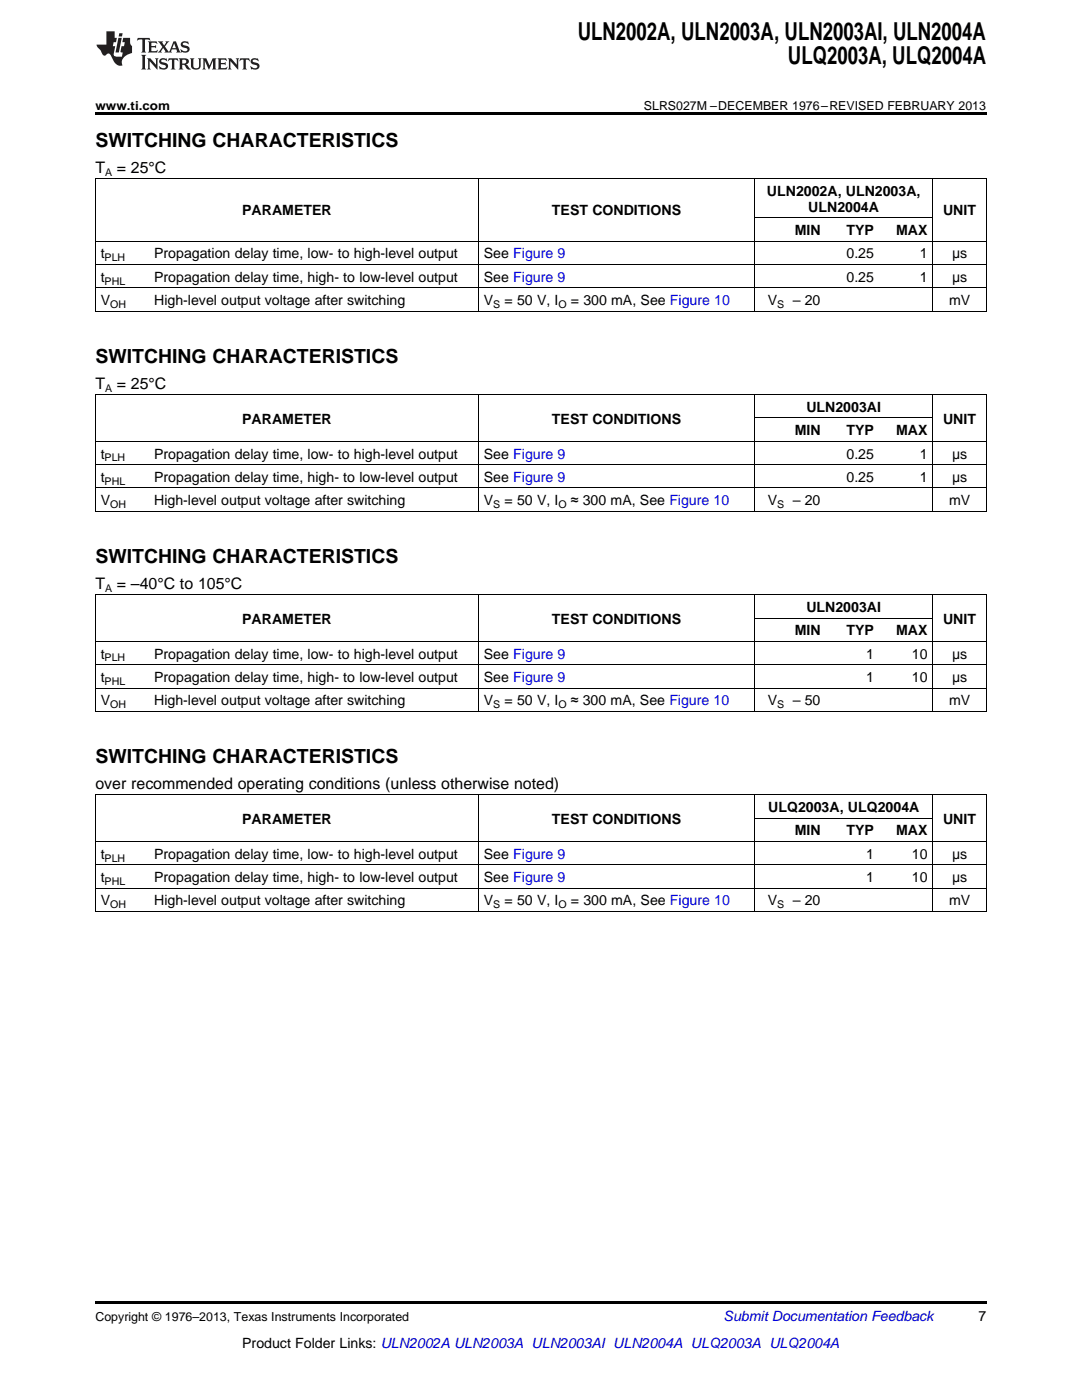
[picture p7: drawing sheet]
<svg xmlns="http://www.w3.org/2000/svg" width="216mm" height="279mm" viewBox="0 0 216 279" stroke-linecap="round" stroke-linejoin="round" font-family="sans-serif">
<defs><g id="words">
<g font-size="4.9">
<text x="115.3" y="7.9">ULN2002A, ULN2003A, ULN2003AI, ULN2004A</text>
<text x="157.2" y="12.8">ULQ2003A, ULQ2004A</text>
</g>
<g font-size="3.9">
<text x="19" y="29.3">SWITCHING CHARACTERISTICS</text>
<text x="19" y="72.4">SWITCHING CHARACTERISTICS</text>
<text x="19" y="112.3">SWITCHING CHARACTERISTICS</text>
<text x="19" y="152.3">SWITCHING CHARACTERISTICS</text>
</g>
<g font-size="3.2">
<text x="19" y="34.4">T</text>
<text x="23.3" y="34.4">= 25°C</text>
<text x="19" y="77.5">T</text>
<text x="23.3" y="77.5">= 25°C</text>
<text x="19" y="117.5">T</text>
<text x="23.3" y="117.5">= –40°C to 105°C</text>
<text x="19" y="157.4">over recommended operating conditions (unless otherwise noted)</text>
</g>
<g font-size="2.8">
<text x="153" y="39.1">ULN2002A, ULN2003A,</text>
<text x="48.3" y="43">PARAMETER</text>
<text x="110.1" y="43">TEST CONDITIONS</text>
<text x="158.6" y="46.9">MIN</text>
<text x="161.3" y="42.3">ULN2004A</text>
<text x="168.9" y="46.9">TYP</text>
<text x="178.8" y="46.9">MAX</text>
<text x="188.2" y="43">UNIT</text>
<text x="20.1" y="51.6">t</text>
<text x="30.8" y="51.6">Propagation delay time, low- to high-level output</text>
<text x="96.6" y="51.6">See Figure 9</text>
<text x="168.9" y="51.6">0.25</text>
<text x="183.5" y="51.6">1</text>
<text x="190" y="51.6">μs</text>
<text x="20.1" y="56.2">t</text>
<text x="30.8" y="56.2">Propagation delay time, high- to low-level output</text>
<text x="96.6" y="56.2">See Figure 9</text>
<text x="168.9" y="56.2">0.25</text>
<text x="183.5" y="56.2">1</text>
<text x="190" y="56.2">μs</text>
<text x="20.1" y="60.9">V</text>
<text x="30.8" y="60.9">High-level output voltage after switching</text>
<text x="96.6" y="60.9">V</text>
<text x="100.7" y="60.9">= 50 V, I</text>
<text x="113.9" y="60.9">= 300 mA, See Figure 10</text>
<text x="153.2" y="60.9">V</text>
<text x="158.2" y="60.9">– 20</text>
<text x="189.4" y="60.9">mV</text>
<text x="160.9" y="82.2">ULN2003AI</text>
<text x="48.3" y="84.5">PARAMETER</text>
<text x="110.1" y="84.5">TEST CONDITIONS</text>
<text x="158.6" y="86.9">MIN</text>
<text x="168.9" y="86.9">TYP</text>
<text x="178.8" y="86.9">MAX</text>
<text x="188.2" y="84.5">UNIT</text>
<text x="20.1" y="91.5">t</text>
<text x="30.8" y="91.5">Propagation delay time, low- to high-level output</text>
<text x="96.6" y="91.5">See Figure 9</text>
<text x="168.9" y="91.5">0.25</text>
<text x="183.5" y="91.5">1</text>
<text x="190" y="91.5">μs</text>
<text x="20.1" y="96.2">t</text>
<text x="20.1" y="100.8">V</text>
<text x="30.8" y="96.2">Propagation delay time, high- to low-level output</text>
<text x="30.8" y="100.8">High-level output voltage after switching</text>
<text x="96.6" y="96.2">See Figure 9</text>
<text x="96.6" y="100.8">V</text>
<text x="100.7" y="100.8">= 50 V, I</text>
<text x="113.9" y="100.8">≈ 300 mA, See Figure 10</text>
<text x="153.2" y="100.8">V</text>
<text x="158.2" y="100.8">– 20</text>
<text x="168.9" y="96.2">0.25</text>
<text x="183.5" y="96.2">1</text>
<text x="189.4" y="100.8">mV</text>
<text x="190" y="96.2">μs</text>
<text x="48.3" y="124.5">PARAMETER</text>
<text x="110.1" y="124.5">TEST CONDITIONS</text>
<text x="160.9" y="122.1">ULN2003AI</text>
<text x="188.2" y="124.5">UNIT</text>
<text x="20.1" y="131.4">t</text>
<text x="30.8" y="131.4">Propagation delay time, low- to high-level output</text>
<text x="96.6" y="131.4">See Figure 9</text>
<text x="158.6" y="126.8">MIN</text>
<text x="168.9" y="126.8">TYP</text>
<text x="172.8" y="131.4">1</text>
<text x="178.8" y="126.8">MAX</text>
<text x="182" y="131.4">10</text>
<text x="190" y="131.4">μs</text>
<text x="20.1" y="136.1">t</text>
<text x="30.8" y="136.1">Propagation delay time, high- to low-level output</text>
<text x="96.6" y="136.1">See Figure 9</text>
<text x="172.8" y="136.1">1</text>
<text x="182" y="136.1">10</text>
<text x="190" y="136.1">μs</text>
<text x="20.1" y="140.8">V</text>
<text x="30.8" y="140.8">High-level output voltage after switching</text>
<text x="96.6" y="140.8">V</text>
<text x="100.7" y="140.8">= 50 V, I</text>
<text x="113.9" y="140.8">≈ 300 mA, See Figure 10</text>
<text x="153.2" y="140.8">V</text>
<text x="158.2" y="140.8">– 50</text>
<text x="189.4" y="140.8">mV</text>
<text x="48.3" y="164.4">PARAMETER</text>
<text x="110.1" y="164.4">TEST CONDITIONS</text>
<text x="153.3" y="162.1">ULQ2003A, ULQ2004A</text>
<text x="158.6" y="166.7">MIN</text>
<text x="168.9" y="166.7">TYP</text>
<text x="178.8" y="166.7">MAX</text>
<text x="188.2" y="164.4">UNIT</text>
<text x="20.1" y="171.4">t</text>
<text x="30.8" y="171.4">Propagation delay time, low- to high-level output</text>
<text x="96.6" y="171.4">See Figure 9</text>
<text x="172.8" y="171.4">1</text>
<text x="182" y="171.4">10</text>
<text x="190" y="171.4">μs</text>
<text x="20.1" y="176">t</text>
<text x="30.8" y="176">Propagation delay time, high- to low-level output</text>
<text x="96.6" y="176">See Figure 9</text>
<text x="172.8" y="176">1</text>
<text x="182" y="176">10</text>
<text x="190" y="176">μs</text>
<text x="20.1" y="180.7">V</text>
<text x="30.8" y="180.7">High-level output voltage after switching</text>
<text x="96.6" y="180.7">V</text>
<text x="100.7" y="180.7">= 50 V, I</text>
<text x="113.9" y="180.7">= 300 mA, See Figure 10</text>
<text x="153.2" y="180.7">V</text>
<text x="158.2" y="180.7">– 20</text>
<text x="189.4" y="180.7">mV</text>
<text x="195.3" y="263.6">7</text>
<text x="48.3" y="269">Product Folder Links: ULN2002A ULN2003A ULN2003AI ULN2004A ULQ2003A ULQ2004A</text>
</g>
<text font-size="2.8" fill="#0000c8" x="144.4" y="263.6">Submit Documentation Feedback</text>
<g font-size="2.5">
<text x="19" y="21.9">www.ti.com</text>
<text x="128.5" y="21.9">SLRS027M –DECEMBER 1976–REVISED FEBRUARY 2013</text>
<text x="19" y="263.6">Copyright © 1976–2013, Texas Instruments Incorporated</text>
</g>
<g font-size="2.1">
<text x="21" y="35.1">A</text>
<text x="20.9" y="52.1">PLH</text>
<text x="20.9" y="56.8">PHL</text>
<text x="22" y="61.5">OH</text>
<text x="98.4" y="61.5">S</text>
<text x="111.4" y="61.5">O</text>
<text x="155.1" y="61.5">S</text>
<text x="21" y="78.2">A</text>
<text x="20.9" y="92.1">PLH</text>
<text x="20.9" y="96.7">PHL</text>
<text x="22" y="101.4">OH</text>
<text x="98.4" y="101.4">S</text>
<text x="111.4" y="101.4">O</text>
<text x="155.1" y="101.4">S</text>
<text x="21" y="118.1">A</text>
<text x="20.9" y="132">PLH</text>
<text x="20.9" y="136.7">PHL</text>
<text x="22" y="141.3">OH</text>
<text x="98.4" y="141.3">S</text>
<text x="111.4" y="141.3">O</text>
<text x="155.1" y="141.3">S</text>
<text x="20.9" y="171.9">PLH</text>
<text x="20.9" y="176.6">PHL</text>
<text x="22" y="181.3">OH</text>
<text x="98.4" y="181.3">S</text>
<text x="111.4" y="181.3">O</text>
<text x="155.1" y="181.3">S</text>
</g>
</g></defs>
<path d="M19 22.5h177.8v.5h-177.8zM19 259.7h177.8v.5h-177.8z" fill="#000"/>
<g fill="none" stroke="#000" stroke-width=".2">
<path d="M19 35.6h177.8M19.1 35.7v26.5M95.4 35.7v26.5M150.5 35.7v26.5M186.1 35.7v26.5M196.8 35.7v26.5M19 57.4h177.8M19 52.8h177.8M19 48.1h177.8M150.6 43.5h35.6M19 78.8h177.8M19 62.1h177.8"/>
<path d="M19.1 78.8v23.3M95.4 78.8v23.3M150.5 78.8v23.3M186.1 78.8v23.3M196.8 78.8v23.3M19 97.4h177.8M19 92.7h177.8M19 88.1h177.8M150.6 83.4h35.6M19 118.7h177.8M19 102h177.8M19.1 118.7v23.3"/>
<path d="M95.4 118.7v23.3M150.5 118.7v23.3M186.1 118.7v23.3M196.8 118.7v23.3M19 137.3h177.8M19 132.7h177.8M19 128h177.8M150.6 123.3h35.6M19 158.6h177.8M19 142h177.8M19.1 158.7v23.3M95.4 158.7v23.3"/>
<path d="M150.5 158.7v23.3M186.1 158.7v23.3M196.8 158.7v23.3M19 177.3h177.8M19 172.6h177.8M19 167.9h177.8M150.6 163.3h35.6M19 181.9h177.8"/>
</g>
<g fill="#231f20">
<path d="M27.5 7.6l-.1 .5 .4-.2h.6v.1v2.1l-.2 .4h1l-.3-.4v-2.1l.1-.1h.5l.5 .2-.2-.5zM29.5 8.3l.2 .3v1.5l-.2 .4h1.8l.2-.6a1.04 1.04 0 0 1-1.3 .2v-.7h.6l.3 .2v-.6l-.3 .2h-.6v-.6l.8-.1 .4 .3-.2-.5zM31.5 8.3l.9 1.1-.9 1.1h.8l-.2-.2 .5-.7 .4 .7-.2 .2h1.5l-.1-.2 .1-.4h.9l.1 .4-.2 .2h1l-.3-.3-.7-1.9h-.5l-.9 2-.8-1 .9-1h-.8l.1 .3-.3 .5-.4-.6 .2-.2zM34.7 8.6l.4 1h-.7zM36.3 8.4a.63 .63 0 0 0-.2 .7 .63 .63 0 0 0 .6 .4l.6 .2 .1 .2a.75 .75 0 0 1-.7 .4 .75 .75 0 0 1-.6-.5l.1 .7 .1-.1a1.11 1.11 0 0 0 1.5-.6 1.13 1.13 0 0 0-1.2-.8l-.1-.4a1.04 1.04 0 0 1 1.2 .2l-.2-.5-.1 .1-.5-.2zM28.2 10.9l.2 .4v2.2l-.2 .4h1l-.3-.4v-2.2l.3-.4zM29.3 11.6l.3 .4v1.5l-.3 .4h.8l-.2-.4v-1.3l1.5 1.7v-1.9l.2-.4h-.7l.2 .4v.9l-1.1-1.3zM32 11.8a.62 .62 0 0 0-.2 .7 .62 .62 0 0 0 .6 .4l.6 .1 .1 .3a.76 .76 0 0 1-.7 .3 .76 .76 0 0 1-.6-.4l.1 .7 .1-.1a1.11 1.11 0 0 0 1.5-.6 1.13 1.13 0 0 0-1.2-.8l-.1-.4a1.04 1.04 0 0 1 1.2 .2l-.2-.6-.1 .1-.5-.1zM33.7 11.6l-.2 .6a.61 .61 0 0 1 .8-.3v1.6l-.2 .4h.9l-.2-.4v-1.6a.63 .63 0 0 1 .8 .3l-.2-.6zM35.6 11.6l.3 .4v1.5l-.3 .4h1l-.2-.2v-.8l.5 .2a.76 .76 0 0 0 1.2 .7l-1-1a.58 .58 0 0 0 .6-.5 .58 .58 0 0 0-.5-.6zM36.4 11.9h.1a.45 .45 0 0 1 .5 .1 .45 .45 0 0 1 .1 .5l-.7 .2zM37.9 11.6l.2 .2a2.17 2.17 0 0 0 .3 1.9 .99 .99 0 0 0 1.6-.6v-1.1l.2-.4h-.7l.2 .2a1.92 1.92 0 0 1-.2 1.8 .6 .6 0 0 1-.9-.5v-1.1l.2-.4zM40.4 11.6l.2 .4v1.5l-.2 .4h.7l-.2-.4v-1.4l.8 1.8 .8-1.8v1.4l-.2 .4h.9l-.2-.4v-1.5l.2-.4h-.8l-.6 1.5-.6-1.5zM43.4 11.6l.2 .4v1.5l-.2 .4h1.8l.2-.6a1.04 1.04 0 0 1-1.3 .1v-.6h.5l.4 .2v-.6l-.4 .2h-.5v-.7h.8l.3 .3-.1-.6zM45.5 11.6l.2 .4v1.5l-.2 .4h.7l-.2-.4v-1.3l1.5 1.7v-1.9l.2-.4h-.7l.2 .4v.9l-1.1-1.3zM47.9 11.6l-.1 .6a.61 .61 0 0 1 .8-.3v1.6l-.3 .4h1l-.3-.4 .1-1.6a.63 .63 0 0 1 .7 .3l-.1-.6zM50.2 11.8a.62 .62 0 0 0-.2 .7 .62 .62 0 0 0 .6 .4l.6 .1 .2 .3a.76 .76 0 0 1-.8 .3 .76 .76 0 0 1-.6-.4l.1 .7 .2-.1a1.11 1.11 0 0 0 1.5-.6 1.13 1.13 0 0 0-1.3-.8l-.1-.4a1.04 1.04 0 0 1 1.2 .2l-.1-.6-.2 .1-.5-.1z"/>
<path d="M21.2 6.3v2.6h-1.9l.1 .4 .7 .9a.91 .91 0 0 0 1 .8 .56 .56 0 0 1 .5-.3 .56 .56 0 0 1 .5 .3l.4 .8a1.53 1.53 0 0 0 1.9 1.2 1.54 1.54 0 0 1 1-2.1l.9-.3v-1.4a1.52 1.52 0 0 1-.3-1.6h-1.4l-.2 .8h.5l-.2 .8h-.4l-.2 1v.2l.4 .1-.2 .8a1.93 1.93 0 0 1-1.6-.3l.3-1.8h-.5l.2-.8h.4l.2-.8h-.4v-1.3zM23.6 7.6l-.6 2.9h.7l.6-2.9zM23.8 6.6l-.1 .7h.6l.2-.7z"/>
</g>
<use href="#words"/>
</svg>
